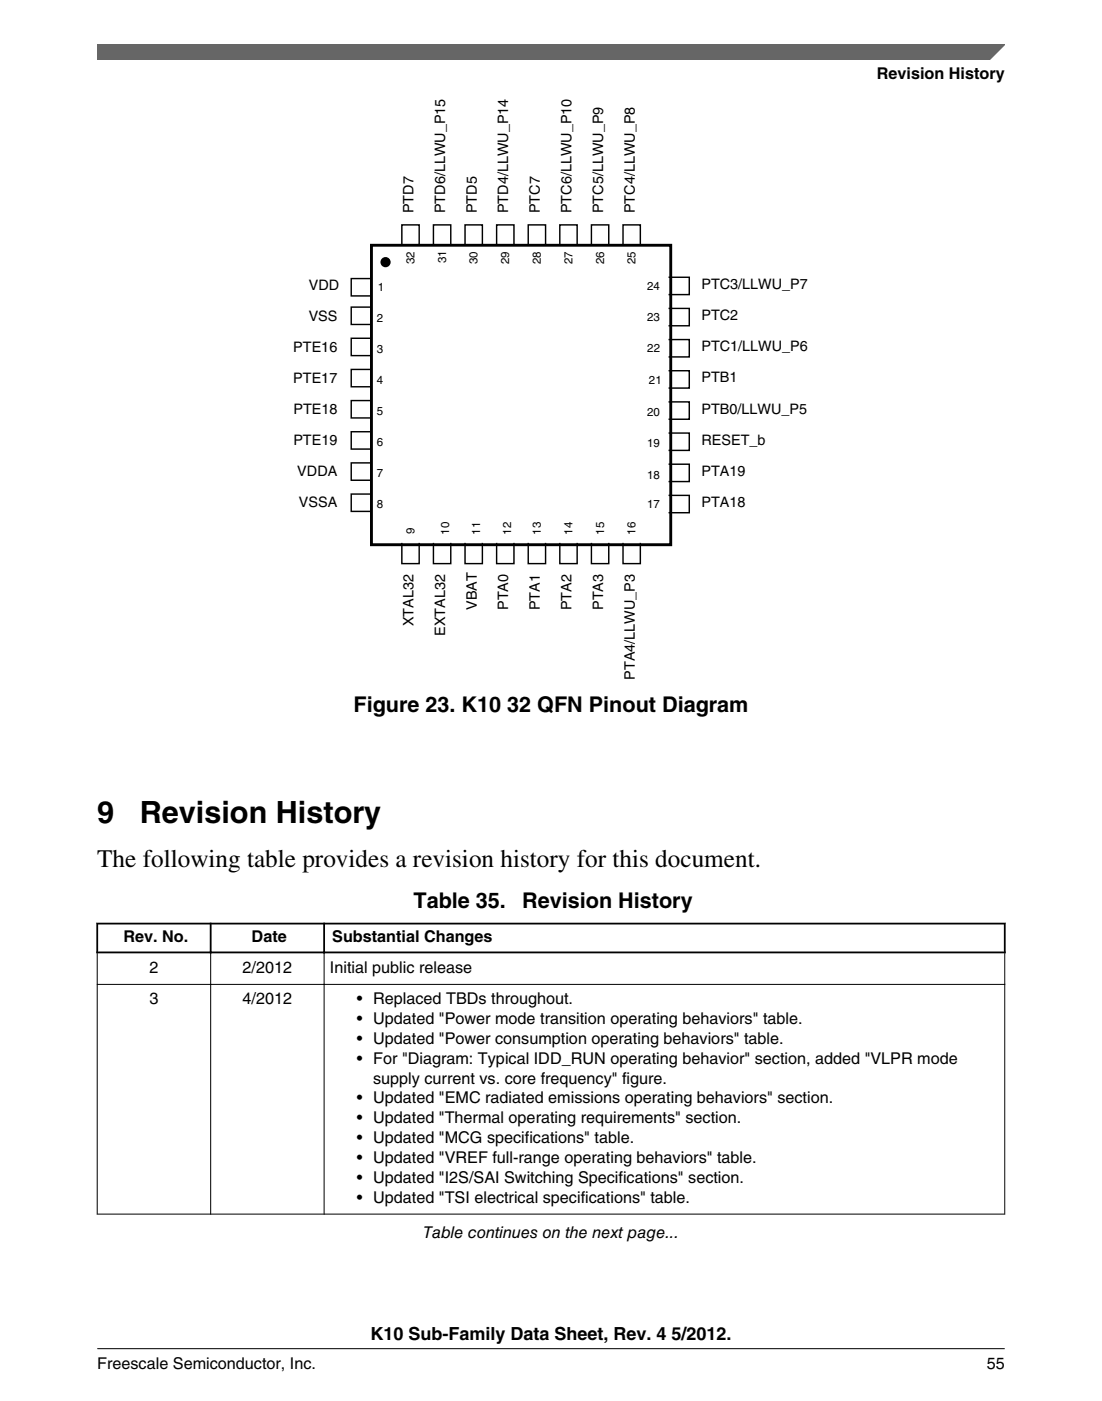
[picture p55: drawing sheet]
<svg xmlns="http://www.w3.org/2000/svg" width="216mm" height="274mm" viewBox="0 0 216 274" stroke-linecap="round" stroke-linejoin="round" font-family="sans-serif">
<defs><g id="words">
<g font-size="6">
<text x="19.1" y="161.1">9</text>
<text x="27.4" y="161.1">Revision History</text>
</g>
<text font-size="4.9" x="19" y="169.7">The following table provides a revision history for this document.</text>
<g font-size="4.2">
<text x="69.3" y="139.5">Figure 23. K10 32 QFN Pinout Diagram</text>
<text x="81" y="177.7">Table 35.</text>
<text x="102.3" y="177.7">Revision History</text>
</g>
<text font-size="3.5" x="72.6" y="262.3">K10 Sub-Family Data Sheet, Rev. 4 5/2012.</text>
<g font-size="3.2">
<text x="171.8" y="15.5">Revision History</text>
<text x="24.2" y="184.5">Rev. No.</text>
<text x="49.3" y="184.5">Date</text>
<text x="65.1" y="184.5">Substantial Changes</text>
<text x="29.3" y="190.5">2</text>
<text x="47.5" y="190.5">2/2012</text>
<text x="64.6" y="190.5">Initial public release</text>
<text x="29.3" y="196.7">3</text>
<text x="47.5" y="196.7">4/2012</text>
<text x="69.9" y="196.7">• Replaced TBDs throughout.</text>
<text x="69.9" y="200.5">• Updated &quot;Power mode transition operating behaviors&quot; table.</text>
<text x="69.9" y="204.4">• Updated &quot;Power consumption operating behaviors&quot; table.</text>
<text x="69.9" y="208.3">• For &quot;Diagram: Typical IDD_RUN operating behavior&quot; section, added &quot;VLPR mode</text>
<text x="73.1" y="212.2">supply current vs. core frequency&quot; figure.</text>
<text x="69.9" y="216.1">• Updated &quot;EMC radiated emissions operating behaviors&quot; section.</text>
<text x="69.9" y="219.9">• Updated &quot;Thermal operating requirements&quot; section.</text>
<text x="69.9" y="223.8">• Updated &quot;MCG specifications&quot; table.</text>
<text x="69.9" y="227.7">• Updated &quot;VREF full-range operating behaviors&quot; table.</text>
<text x="69.9" y="231.6">• Updated &quot;I2S/SAI Switching Specifications&quot; section.</text>
<text x="69.9" y="235.5">• Updated &quot;TSI electrical specifications&quot; table.</text>
<text x="82.9" y="242.3">Table continues on the next page...</text>
<text x="19" y="268">Freescale Semiconductor, Inc.</text>
<text x="193.3" y="268">55</text>
</g>
<g font-size="2.8">
<text x="81" y="41.8" transform="rotate(-90 81 41.8)">PTD7</text>
<text x="87.2" y="41.8" transform="rotate(-90 87.2 41.8)">PTD6/LLWU_P15</text>
<text x="93.4" y="41.8" transform="rotate(-90 93.4 41.8)">PTD5</text>
<text x="99.6" y="41.8" transform="rotate(-90 99.6 41.8)">PTD4/LLWU_P14</text>
<text x="105.8" y="41.8" transform="rotate(-90 105.8 41.8)">PTC7</text>
<text x="112" y="41.8" transform="rotate(-90 112 41.8)">PTC6/LLWU_P10</text>
<text x="118.2" y="41.8" transform="rotate(-90 118.2 41.8)">PTC5/LLWU_P9</text>
<text x="124.3" y="41.8" transform="rotate(-90 124.3 41.8)">PTC4/LLWU_P8</text>
<text x="60.5" y="56.8">VDD</text>
<text x="137.4" y="56.6">PTC3/LLWU_P7</text>
<text x="60.5" y="62.9">VSS</text>
<text x="137.4" y="62.7">PTC2</text>
<text x="57.5" y="68.9">PTE16</text>
<text x="137.4" y="68.8">PTC1/LLWU_P6</text>
<text x="57.5" y="75">PTE17</text>
<text x="137.4" y="74.9">PTB1</text>
<text x="57.5" y="81">PTE18</text>
<text x="137.4" y="81">PTB0/LLWU_P5</text>
<text x="57.5" y="87.1">PTE19</text>
<text x="137.4" y="87.1">RESET_b</text>
<text x="58.3" y="93.2">VDDA</text>
<text x="137.4" y="93.2">PTA19</text>
<text x="58.6" y="99.2">VSSA</text>
<text x="137.4" y="99.3">PTA18</text>
<text x="93.4" y="119.4" transform="rotate(-90 93.4 119.4)">VBAT</text>
<text x="99.6" y="119.4" transform="rotate(-90 99.6 119.4)">PTA0</text>
<text x="105.8" y="119.5" transform="rotate(-90 105.8 119.5)">PTA1</text>
<text x="112" y="119.5" transform="rotate(-90 112 119.5)">PTA2</text>
<text x="118.2" y="119.5" transform="rotate(-90 118.2 119.5)">PTA3</text>
<text x="81" y="122.6" transform="rotate(-90 81 122.6)">XTAL32</text>
<text x="87.2" y="124.5" transform="rotate(-90 87.2 124.5)">EXTAL32</text>
<text x="124.3" y="133.1" transform="rotate(-90 124.3 133.1)">PTA4/LLWU_P3</text>
</g>
<g font-size="2.3">
<text x="81.2" y="51.7" transform="rotate(-90 81.2 51.7)">32</text>
<text x="87.4" y="51.5" transform="rotate(-90 87.4 51.5)">31</text>
<text x="93.6" y="51.7" transform="rotate(-90 93.6 51.7)">30</text>
<text x="99.8" y="51.7" transform="rotate(-90 99.8 51.7)">29</text>
<text x="106" y="51.7" transform="rotate(-90 106 51.7)">28</text>
<text x="112.2" y="51.7" transform="rotate(-90 112.2 51.7)">27</text>
<text x="118.3" y="51.7" transform="rotate(-90 118.3 51.7)">26</text>
<text x="124.5" y="51.7" transform="rotate(-90 124.5 51.7)">25</text>
<text x="74" y="57">1</text>
<text x="126.8" y="56.8">24</text>
<text x="73.8" y="63.1">2</text>
<text x="126.8" y="62.8">23</text>
<text x="73.8" y="69.1">3</text>
<text x="126.8" y="69">22</text>
<text x="73.8" y="75.2">4</text>
<text x="127.1" y="75.2">21</text>
<text x="73.8" y="81.2">5</text>
<text x="126.8" y="81.4">20</text>
<text x="73.8" y="87.3">6</text>
<text x="126.8" y="87.5">19</text>
<text x="73.8" y="93.3">7</text>
<text x="126.8" y="93.7">18</text>
<text x="73.8" y="99.4">8</text>
<text x="126.8" y="99.5">17</text>
<text x="81.2" y="104.6" transform="rotate(-90 81.2 104.6)">9</text>
<text x="88" y="104.7" transform="rotate(-90 88 104.7)">10</text>
<text x="94.1" y="104.7" transform="rotate(-90 94.1 104.7)">11</text>
<text x="100.1" y="104.7" transform="rotate(-90 100.1 104.7)">12</text>
<text x="106" y="104.7" transform="rotate(-90 106 104.7)">13</text>
<text x="112.2" y="104.7" transform="rotate(-90 112.2 104.7)">14</text>
<text x="118.3" y="104.7" transform="rotate(-90 118.3 104.7)">15</text>
<text x="124.5" y="104.7" transform="rotate(-90 124.5 104.7)">16</text>
</g>
</g></defs>
<path d="M72.8 48h58.6v58.7h-58.6z" fill="none" stroke="#000" stroke-width=".56"/>
<g fill="none" stroke="#000" stroke-width=".28">
<path d="M72.7 54.5h-3.9v3.4h3.9M78.7 48v-4h3.4v4M84.9 48v-4h3.4v4M91.1 48v-4h3.4v4M97.3 48v-4h3.4v4M103.5 48v-4h3.4v4M109.7 48v-4h3.4v4M115.9 48v-4h3.4v4M122.1 48v-4h3.4v4M131.1 54.3h3.9v3.4h-3.9M72.7 60.1h-3.9v3.4h3.9M72.7 66.2h-3.9v3.4h3.9"/>
<path d="M72.7 72.3h-3.9v3.4h3.9M72.7 78.4h-3.9v3.4h3.9M131.1 60.4h3.9v3.4h-3.9M131.1 66.5h3.9v3.4h-3.9M131.1 72.6h3.9v3.4h-3.9M131.1 78.7h3.9v3.4h-3.9M72.7 84.5h-3.9v3.4h3.9M72.7 96.7h-3.9v3.4h3.9M72.7 90.6h-3.9v3.4h3.9M131.1 84.8h3.9v3.4h-3.9M131.1 90.9h3.9v3.4h-3.9M131.1 97h3.9v3.4h-3.9"/>
<path d="M78.7 106.4v4h3.4v-4M84.9 106.4v4h3.4v-4M91.1 106.4v4h3.4v-4M97.3 106.4v4h3.4v-4M103.5 106.4v4h3.4v-4M109.7 106.4v4h3.4v-4M115.9 106.4v4h3.4v-4M122.1 106.4v4h3.4v-4"/>
</g>
<circle cx="75.5" cy="51.3" r="1" fill="#000"/>
<g fill="#fff">
<path d="M19.1 174.1h177.8v69.4h-177.8z" fill-rule="evenodd"/>
<path d="M19.2 181h21.9v5.3h-21.9z" fill-rule="evenodd"/>
<path d="M41.5 181h21.8v5.3h-21.8z" fill-rule="evenodd"/>
<path d="M63.7 181h133v5.3h-133z" fill-rule="evenodd"/>
<path d="M19.1 186.7h22.1v6h-22.1z" fill-rule="evenodd"/>
<path d="M41.4 186.7h22v6h-22z" fill-rule="evenodd"/>
<path d="M63.6 186.7h133.2v6h-133.2z" fill-rule="evenodd"/>
<path d="M19.1 192.8h22.1v44.8h-22.1z" fill-rule="evenodd"/>
<path d="M41.4 192.8h22v44.8h-22z" fill-rule="evenodd"/>
<path d="M63.6 192.8h133.2v44.8h-133.2z" fill-rule="evenodd"/>
</g>
<path d="M18.9 180.8h178.1M18.9 186.5h178.1M19 180.7v6M41.3 180.7v6M63.5 180.7v6M196.8 180.7v6" fill="none" stroke="#000" stroke-width=".35"/>
<path d="M19 192.7h177.9M19 186.6v51.2M41.3 186.3v51.5M63.5 186.3v51.5M196.8 186.6v51.2M19 237.7h177.9" fill="none" stroke="#000" stroke-width=".2"/>
<path d="M19 8.7h177.8l-5.6 3h-172.2z" fill="#666"/>
<path d="M19 11.7v-3h177.8l-3 3" fill="none" stroke="#666" stroke-width=".28"/>
<path d="M19 264.1h177.8" fill="none" stroke="#000" stroke-width=".2"/>
<use href="#words"/>
</svg>
